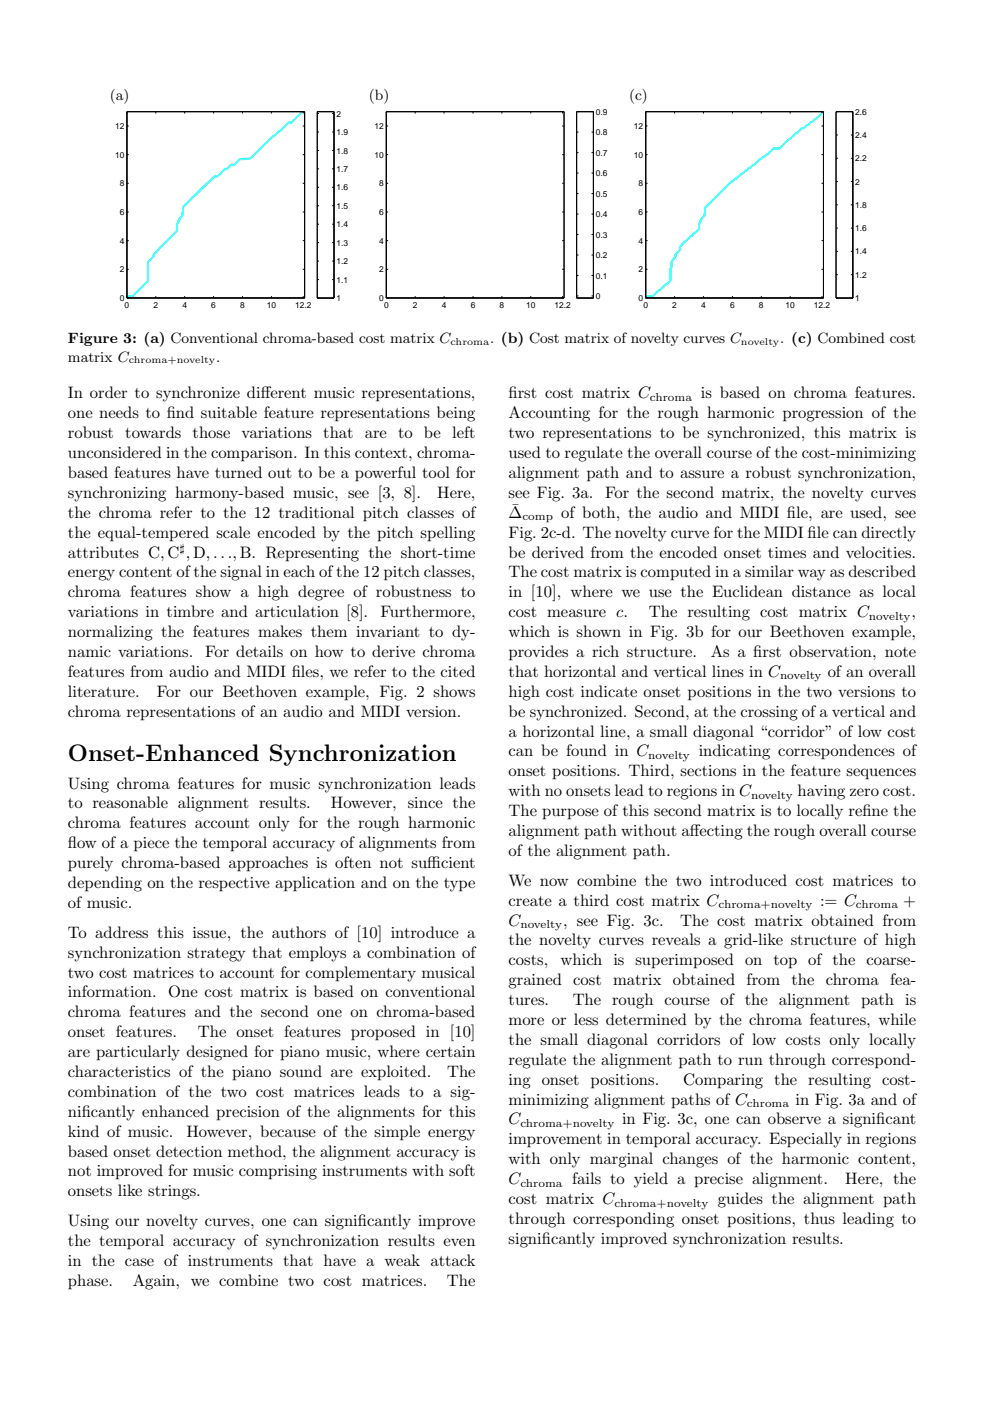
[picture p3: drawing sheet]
<svg xmlns="http://www.w3.org/2000/svg" width="210mm" height="297mm" viewBox="0 0 210 297" stroke-linecap="round" stroke-linejoin="round" font-family="sans-serif">
<defs><g id="words">
<text font-size="5.1" x="14.4" y="161.4">Onset-Enhanced Synchronization</text>
<g font-size="3.5">
<text x="14.4" y="84.5">In order to synchronize dif</text>
<text x="14.4" y="88.7">one needs to f</text>
<text x="35.4" y="88.7">ind suitable feature representations being</text>
<text x="55.3" y="84.5">ferent music representations,</text>
<text x="107.8" y="84.5">f</text>
<text x="107.8" y="84.5">irst cost matrix C</text>
<text x="107.8" y="88.7">Accounting for the rough harmonic progression of the</text>
<text x="148.6" y="84.5">is based on chroma features.</text>
<text x="14.4" y="92.9">robust towards those variations that are to be left</text>
<text x="107.8" y="92.9">two representations to be synchronized, this matrix is</text>
<text x="14.4" y="97.1">unconsidered in the comparison. In this context, chroma-</text>
<text x="14.4" y="101.3">based features have turned out to be a powerful tool for</text>
<text x="107.8" y="97.1">used to regulate the overall course of the cost-minimizing</text>
<text x="107.8" y="101.3">alignment path and to assure a robust synchronization,</text>
<text x="14.4" y="105.6">synchronizing harmony-based music, see [3, 8].</text>
<text x="92.7" y="105.6">Here,</text>
<text x="107.8" y="105.6">see Fig. 3a.</text>
<text x="128.3" y="105.6">For the second matrix, the novelty curves</text>
<text x="14.4" y="109.8">the chroma refer to the 12 traditional pitch classes of</text>
<text x="14.4" y="114">the equal-tempered scale encoded by the pitch spelling</text>
<text x="107.8" y="109.8">∆</text>
<text x="107.8" y="114">Fig. 2c-d. The novelty curve for the MIDI f</text>
<text x="108.4" y="108.9">¯</text>
<text x="119" y="109.8">of both, the audio and MIDI f</text>
<text x="166.9" y="109.8">ile, are used, see</text>
<text x="171.2" y="114">ile can directly</text>
<text x="14.4" y="118.2">attributes C,C ,D,...,B. Representing the short-time</text>
<text x="107.8" y="118.2">be derived from the encoded onset times and velocities.</text>
<text x="14.4" y="122.4">energy content of the signal in each of the 12 pitch classes,</text>
<text x="107.8" y="122.4">The cost matrix is computed in a similar way as described</text>
<text x="14.4" y="126.7">chroma features show a high degree of robustness to</text>
<text x="14.4" y="130.9">variations in timbre and articulation [8].</text>
<text x="80.7" y="130.9">Furthermore,</text>
<text x="107.8" y="126.7">in [10], where we use the Euclidean distance as local</text>
<text x="107.8" y="130.9">cost measure c.</text>
<text x="137.6" y="130.9">The resulting cost matrix C</text>
<text x="193.3" y="130.9">,</text>
<text x="14.4" y="135.1">normalizing the features makes them invariant to dy-</text>
<text x="107.8" y="135.1">which is shown in Fig. 3b for our Beethoven example,</text>
<text x="14.4" y="139.3">namic variations.</text>
<text x="14.4" y="143.5">features from audio and MIDI f</text>
<text x="43.5" y="139.3">For details on how to derive chroma</text>
<text x="61.8" y="143.5">iles, we refer to the cited</text>
<text x="107.8" y="139.3">provides a rich structure.</text>
<text x="107.8" y="143.5">that horizontal and vertical lines in C</text>
<text x="150.7" y="139.3">As a f</text>
<text x="159.7" y="139.3">irst observation, note</text>
<text x="175.5" y="143.5">of an overall</text>
<text x="14.4" y="147.7">literature.</text>
<text x="33.2" y="147.7">For our Beethoven example, Fig. 2 shows</text>
<text x="107.8" y="147.7">high cost indicate onset positions in the two versions to</text>
<text x="14.4" y="152">chroma representations of an audio and MIDI version.</text>
<text x="107.8" y="152">be synchronized. Second, at the crossing of a vertical and</text>
<text x="107.8" y="156.2">a horizontal line, a small diagonal “corridor” of low cost</text>
<text x="107.8" y="160.4">can be found in C</text>
<text x="148.1" y="160.4">indicating correspondences of</text>
<text x="14.4" y="167.2">Using chroma features for music synchronization leads</text>
<text x="107.8" y="164.6">onset positions. Third, sections in the feature sequences</text>
<text x="14.4" y="171.4">to reasonable alignment results.</text>
<text x="70.2" y="171.4">However, since the</text>
<text x="107.8" y="168.8">with no onsets lead to regions in C</text>
<text x="107.8" y="173">The purpose of this second matrix is to locally ref</text>
<text x="169.1" y="168.8">having zero cost.</text>
<text x="182.8" y="173">ine the</text>
<text x="14.4" y="175.6">chroma features account only for the rough harmonic</text>
<text x="14.4" y="179.8">f</text>
<text x="14.4" y="179.8">low of a piece the temporal accuracy of alignments from</text>
<text x="107.8" y="177.3">alignment path without af</text>
<text x="146.3" y="177.3">fecting the rough overall course</text>
<text x="14.4" y="184.1">purely chroma-based approaches is often not suf</text>
<text x="90.6" y="184.1">f</text>
<text x="90.6" y="184.1">icient</text>
<text x="107.8" y="181.5">of the alignment path.</text>
<text x="14.4" y="188.3">depending on the respective application and on the type</text>
<text x="107.8" y="187.8">We now combine the two introduced cost matrices to</text>
<text x="14.4" y="192.5">of music.</text>
<text x="107.8" y="192">create a third cost matrix C</text>
<text x="107.8" y="196.2">C</text>
<text x="119.4" y="196.2">, see Fig. 3c.</text>
<text x="144.2" y="196.2">The cost matrix obtained from</text>
<text x="173.9" y="192">:= C</text>
<text x="191.5" y="192">+</text>
<text x="14.4" y="198.8">To address this issue, the authors of [10] introduce a</text>
<text x="14.4" y="203">synchronization strategy that employs a combination of</text>
<text x="107.8" y="200.5">the novelty curves reveals a grid-like structure of high</text>
<text x="14.4" y="207.3">two cost matrices to account for complementary musical</text>
<text x="107.8" y="204.7">costs,</text>
<text x="107.8" y="208.9">grained cost matrix obtained from the chroma fea-</text>
<text x="118.9" y="204.7">which is superimposed on top of the coarse-</text>
<text x="14.4" y="211.5">information. One cost matrix is based on conventional</text>
<text x="14.4" y="215.7">chroma features and the second one on chroma-based</text>
<text x="107.8" y="213.1">tures.</text>
<text x="121.4" y="213.1">The rough course of the alignment path is</text>
<text x="14.4" y="219.9">onset features.</text>
<text x="41.9" y="219.9">The onset features proposed in [10]</text>
<text x="107.8" y="217.3">more or less determined by the chroma features, while</text>
<text x="107.8" y="221.5">the small diagonal corridors of low costs only locally</text>
<text x="14.4" y="224.1">are particularly designed for piano music, where certain</text>
<text x="107.8" y="225.8">regulate the alignment path to run through correspond-</text>
<text x="14.4" y="228.3">characteristics of the piano sound are exploited.</text>
<text x="14.4" y="232.6">combination of the two cost matrices leads to a sig-</text>
<text x="94.8" y="228.3">The</text>
<text x="107.8" y="230">ing onset positions.</text>
<text x="144.8" y="230">Comparing the resulting cost-</text>
<text x="14.4" y="236.8">nif</text>
<text x="17.3" y="236.8">icantly enhanced precision of the alignments for this</text>
<text x="107.8" y="234.2">minimizing alignment paths of C</text>
<text x="107.8" y="238.4">C</text>
<text x="131.9" y="238.4">in Fig. 3c, one can observe a signif</text>
<text x="168.7" y="234.2">in Fig. 3a and of</text>
<text x="185.8" y="238.4">icant</text>
<text x="14.4" y="241">kind of music.</text>
<text x="14.4" y="245.2">based onset detection method, the alignment accuracy is</text>
<text x="39.5" y="241">However, because of the simple energy</text>
<text x="107.8" y="242.6">improvement in temporal accuracy. Especially in regions</text>
<text x="14.4" y="249.4">not improved for music comprising instruments with soft</text>
<text x="107.8" y="246.9">with only marginal changes of the harmonic content,</text>
<text x="107.8" y="251.1">C</text>
<text x="121.3" y="251.1">fails to yield a precise alignment.</text>
<text x="179.2" y="251.1">Here, the</text>
<text x="14.4" y="253.6">onsets like strings.</text>
<text x="107.8" y="255.3">cost matrix C</text>
<text x="152.2" y="255.3">guides the alignment path</text>
<text x="14.4" y="260">Using our novelty curves, one can signif</text>
<text x="75.9" y="260">icantly improve</text>
<text x="107.8" y="259.5">through corresponding onset positions, thus leading to</text>
<text x="107.8" y="263.7">signif</text>
<text x="114.9" y="263.7">icantly improved synchronization results.</text>
<text x="14.4" y="264.2">the temporal accuracy of synchronization results even</text>
<text x="14.4" y="268.4">in the case of instruments that have a weak attack</text>
<text x="14.4" y="272.6">phase.</text>
<text x="28.1" y="272.6">Again, we combine two cost matrices.</text>
<text x="94.8" y="272.6">The</text>
</g>
<g font-size="3.2">
<text x="23.3" y="21.2">(a)</text>
<text x="78.2" y="21.2">(b)</text>
<text x="133.4" y="21.2">(c)</text>
<text x="14.4" y="72.8">Figure 3: (a) Conventional chroma-based cost matrix C</text>
<text x="14.4" y="76.7">matrix C</text>
<text x="45.8" y="76.7">.</text>
<text x="103.9" y="72.8">. (b) Cost matrix of novelty curves C</text>
<text x="165.4" y="72.8">. (c) Combined cost</text>
</g>
<g font-size="2.5">
<text x="137.8" y="85">chroma</text>
<text x="110.8" y="110.3">comp</text>
<text x="38.1" y="116.9">♯</text>
<text x="184.2" y="131.4">novelty</text>
<text x="165.4" y="144">novelty</text>
<text x="137.4" y="160.9">novelty</text>
<text x="159.2" y="169.4">novelty</text>
<text x="110.3" y="196.8">novelty</text>
<text x="152.3" y="192.5">chroma+novelty</text>
<text x="181.5" y="192.5">chroma</text>
<text x="110.3" y="238.9">chroma+novelty</text>
<text x="158.4" y="234.7">chroma</text>
<text x="110.3" y="251.6">chroma</text>
<text x="130.3" y="255.8">chroma+novelty</text>
</g>
<g font-size="2.1">
<text x="27.3" y="77">chroma+novelty</text>
<text x="95.5" y="73.2">chroma</text>
<text x="157.1" y="73.2">novelty</text>
</g>
<g font-size="1.8">
<text x="24.4" y="27.4">12</text>
<text x="71.3" y="28.6">1.9</text>
<text x="71.3" y="24.7">2</text>
<text x="79.4" y="27.4">12</text>
<text x="126.3" y="28.7">0.8</text>
<text x="126.3" y="24.3">0.9</text>
<text x="134.4" y="27.4">12</text>
<text x="181.3" y="29.3">2.4</text>
<text x="181.3" y="24.3">2.6</text>
<text x="24.4" y="33.4">10</text>
<text x="71.3" y="32.5">1.8</text>
<text x="79.4" y="33.4">10</text>
<text x="126.3" y="33">0.7</text>
<text x="134.4" y="33.4">10</text>
<text x="181.3" y="34.2">2.2</text>
<text x="25.4" y="39.5">8</text>
<text x="71.3" y="40.4">1.6</text>
<text x="71.3" y="36.4">1.7</text>
<text x="80.4" y="39.5">8</text>
<text x="126.3" y="41.7">0.5</text>
<text x="126.3" y="37.4">0.6</text>
<text x="135.4" y="39.5">8</text>
<text x="181.3" y="39.1">2</text>
<text x="25.4" y="45.6">6</text>
<text x="71.3" y="44.3">1.5</text>
<text x="80.4" y="45.6">6</text>
<text x="126.3" y="46">0.4</text>
<text x="135.4" y="45.6">6</text>
<text x="181.3" y="44.1">1.8</text>
<text x="25.4" y="51.7">4</text>
<text x="71.3" y="52.1">1.3</text>
<text x="71.3" y="48.2">1.4</text>
<text x="80.4" y="51.7">4</text>
<text x="126.3" y="50.4">0.3</text>
<text x="135.4" y="51.7">4</text>
<text x="181.3" y="54">1.4</text>
<text x="181.3" y="49">1.6</text>
<text x="25.4" y="57.8">2</text>
<text x="71.3" y="59.9">1.1</text>
<text x="71.3" y="56">1.2</text>
<text x="80.4" y="57.8">2</text>
<text x="126.3" y="59.1">0.1</text>
<text x="126.3" y="54.7">0.2</text>
<text x="135.4" y="57.8">2</text>
<text x="181.3" y="58.9">1.2</text>
<text x="25.4" y="63.8">0</text>
<text x="26.4" y="65.3">0</text>
<text x="32.5" y="65.3">2</text>
<text x="38.7" y="65.3">4</text>
<text x="44.8" y="65.3">6</text>
<text x="50.9" y="65.3">8</text>
<text x="56.6" y="65.3">10</text>
<text x="62.6" y="65.3">12.2</text>
<text x="71.3" y="63.8">1</text>
<text x="80.4" y="63.8">0</text>
<text x="81.4" y="65.3">0</text>
<text x="87.5" y="65.3">2</text>
<text x="93.7" y="65.3">4</text>
<text x="99.8" y="65.3">6</text>
<text x="105.9" y="65.3">8</text>
<text x="111.6" y="65.3">10</text>
<text x="117.6" y="65.3">12.2</text>
<text x="126.3" y="63.4">0</text>
<text x="135.4" y="63.8">0</text>
<text x="136.4" y="65.3">0</text>
<text x="142.5" y="65.3">2</text>
<text x="148.7" y="65.3">4</text>
<text x="154.8" y="65.3">6</text>
<text x="160.9" y="65.3">8</text>
<text x="166.6" y="65.3">10</text>
<text x="172.6" y="65.3">12.2</text>
<text x="181.3" y="63.8">1</text>
</g>
</g></defs>
<path d="M26.9 23.7h37.7v39.5h-37.7z" fill="none" stroke="#fff" stroke-width=".21"/>
<g fill="#0ff">
<circle cx="26.9" cy="63.2" r=".18"/>
<circle cx="27" cy="63.1" r=".18"/>
<circle cx="27" cy="63" r=".18"/>
<circle cx="27.1" cy="63" r=".18"/>
<circle cx="27.1" cy="62.9" r=".18"/>
<circle cx="27.2" cy="62.9" r=".18"/>
<circle cx="27.3" cy="62.8" r=".18"/>
<circle cx="27.4" cy="62.8" r=".18"/>
<circle cx="27.5" cy="62.8" r=".18"/>
<circle cx="27.6" cy="62.8" r=".18"/>
<circle cx="27.7" cy="62.8" r=".18"/>
<circle cx="27.8" cy="62.8" r=".18"/>
<circle cx="27.9" cy="62.8" r=".18"/>
<circle cx="28" cy="62.8" r=".18"/>
<circle cx="28.1" cy="62.8" r=".18"/>
<circle cx="28.1" cy="62.7" r=".18"/>
<circle cx="28.2" cy="62.7" r=".18"/>
<circle cx="28.2" cy="62.6" r=".18"/>
<circle cx="28.3" cy="62.6" r=".18"/>
<circle cx="28.4" cy="62.5" r=".18"/>
<circle cx="28.4" cy="62.4" r=".18"/>
<circle cx="28.5" cy="62.4" r=".18"/>
<circle cx="28.6" cy="62.3" r=".18"/>
<circle cx="28.7" cy="62.2" r=".18"/>
<circle cx="28.7" cy="62.1" r=".18"/>
<circle cx="28.8" cy="62.1" r=".18"/>
<circle cx="28.9" cy="62" r=".18"/>
<circle cx="29" cy="61.9" r=".18"/>
<circle cx="29" cy="61.8" r=".18"/>
<circle cx="29.1" cy="61.8" r=".18"/>
<circle cx="29.2" cy="61.7" r=".18"/>
<circle cx="29.2" cy="61.6" r=".18"/>
<circle cx="29.3" cy="61.6" r=".18"/>
<circle cx="29.4" cy="61.5" r=".18"/>
<circle cx="29.5" cy="61.4" r=".18"/>
<circle cx="29.6" cy="61.3" r=".18"/>
<circle cx="29.7" cy="61.2" r=".18"/>
<circle cx="29.8" cy="61.1" r=".18"/>
<circle cx="29.8" cy="61" r=".18"/>
<circle cx="29.9" cy="61" r=".18"/>
<circle cx="30" cy="60.9" r=".18"/>
<circle cx="30.1" cy="60.8" r=".18"/>
<circle cx="30.2" cy="60.7" r=".18"/>
<circle cx="30.3" cy="60.6" r=".18"/>
<circle cx="30.4" cy="60.5" r=".18"/>
<circle cx="30.5" cy="60.4" r=".18"/>
<circle cx="30.6" cy="60.3" r=".18"/>
<circle cx="30.7" cy="60.2" r=".18"/>
<circle cx="30.8" cy="60.1" r=".18"/>
<circle cx="30.9" cy="60" r=".18"/>
<circle cx="30.9" cy="59.9" r=".18"/>
<circle cx="31" cy="59.9" r=".18"/>
<circle cx="31.1" cy="59.8" r=".18"/>
<circle cx="31.2" cy="59.7" r=".18"/>
<circle cx="31.3" cy="59.6" r=".18"/>
<circle cx="31.4" cy="59.5" r=".18"/>
<circle cx="31.4" cy="59.4" r=".18"/>
<circle cx="31.4" cy="59.3" r=".18"/>
<circle cx="31.4" cy="59.2" r=".18"/>
<circle cx="31.4" cy="59.1" r=".18"/>
<circle cx="31.4" cy="59" r=".18"/>
<circle cx="31.4" cy="58.9" r=".18"/>
<circle cx="31.4" cy="58.8" r=".18"/>
<circle cx="31.4" cy="58.7" r=".18"/>
<circle cx="31.4" cy="58.6" r=".18"/>
<circle cx="31.4" cy="58.5" r=".18"/>
<circle cx="31.4" cy="58.4" r=".18"/>
<circle cx="31.4" cy="58.3" r=".18"/>
<circle cx="31.4" cy="58.2" r=".18"/>
<circle cx="31.4" cy="58.1" r=".18"/>
<circle cx="31.4" cy="58" r=".18"/>
<circle cx="31.4" cy="57.9" r=".18"/>
<circle cx="31.4" cy="57.8" r=".18"/>
<circle cx="31.4" cy="57.7" r=".18"/>
<circle cx="31.4" cy="57.6" r=".18"/>
<circle cx="31.4" cy="57.5" r=".18"/>
<circle cx="31.4" cy="57.4" r=".18"/>
<circle cx="31.4" cy="57.3" r=".18"/>
<circle cx="31.4" cy="57.2" r=".18"/>
<circle cx="31.4" cy="57.1" r=".18"/>
<circle cx="31.4" cy="57" r=".18"/>
<circle cx="31.4" cy="56.9" r=".18"/>
<circle cx="31.4" cy="56.8" r=".18"/>
<circle cx="31.4" cy="56.7" r=".18"/>
<circle cx="31.4" cy="56.6" r=".18"/>
<circle cx="31.4" cy="56.5" r=".18"/>
<circle cx="31.4" cy="56.4" r=".18"/>
<circle cx="31.4" cy="56.3" r=".18"/>
<circle cx="31.4" cy="56.2" r=".18"/>
<circle cx="31.4" cy="56.1" r=".18"/>
<circle cx="31.4" cy="56" r=".18"/>
<circle cx="31.4" cy="55.9" r=".18"/>
<circle cx="31.4" cy="55.8" r=".18"/>
<circle cx="31.4" cy="55.7" r=".18"/>
<circle cx="31.4" cy="55.6" r=".18"/>
<circle cx="31.4" cy="55.5" r=".18"/>
<circle cx="31.5" cy="55.5" r=".18"/>
<circle cx="31.6" cy="55.4" r=".18"/>
<circle cx="31.6" cy="55.3" r=".18"/>
<circle cx="31.7" cy="55.3" r=".18"/>
<circle cx="31.7" cy="55.2" r=".18"/>
<circle cx="31.8" cy="55.2" r=".18"/>
<circle cx="31.9" cy="55.1" r=".18"/>
<circle cx="31.9" cy="55" r=".18"/>
<circle cx="32" cy="55" r=".18"/>
<circle cx="32.1" cy="54.9" r=".18"/>
<circle cx="32.1" cy="54.8" r=".18"/>
<circle cx="32.2" cy="54.8" r=".18"/>
<circle cx="32.2" cy="54.7" r=".18"/>
<circle cx="32.3" cy="54.7" r=".18"/>
<circle cx="32.3" cy="54.6" r=".18"/>
<circle cx="32.4" cy="54.5" r=".18"/>
<circle cx="32.5" cy="54.5" r=".18"/>
<circle cx="32.5" cy="54.4" r=".18"/>
<circle cx="32.5" cy="54.3" r=".18"/>
<circle cx="32.5" cy="54.2" r=".18"/>
<circle cx="32.5" cy="54.1" r=".18"/>
<circle cx="32.6" cy="54" r=".18"/>
<circle cx="32.7" cy="53.9" r=".18"/>
<circle cx="32.8" cy="53.8" r=".18"/>
<circle cx="32.8" cy="53.7" r=".18"/>
<circle cx="32.9" cy="53.7" r=".18"/>
<circle cx="33" cy="53.6" r=".18"/>
<circle cx="33.1" cy="53.5" r=".18"/>
<circle cx="33.2" cy="53.5" r=".18"/>
<circle cx="33.2" cy="53.4" r=".18"/>
<circle cx="33.3" cy="53.3" r=".18"/>
<circle cx="33.4" cy="53.2" r=".18"/>
<circle cx="33.5" cy="53.1" r=".18"/>
<circle cx="33.6" cy="53" r=".18"/>
<circle cx="33.7" cy="52.9" r=".18"/>
<circle cx="33.7" cy="52.8" r=".18"/>
<circle cx="33.8" cy="52.7" r=".18"/>
<circle cx="33.8" cy="52.6" r=".18"/>
<circle cx="33.9" cy="52.5" r=".18"/>
<circle cx="34" cy="52.5" r=".18"/>
<circle cx="34" cy="52.4" r=".18"/>
<circle cx="34.1" cy="52.4" r=".18"/>
<circle cx="34.1" cy="52.3" r=".18"/>
<circle cx="34.2" cy="52.2" r=".18"/>
<circle cx="34.3" cy="52.2" r=".18"/>
<circle cx="34.3" cy="52.1" r=".18"/>
<circle cx="34.4" cy="52" r=".18"/>
<circle cx="34.5" cy="51.9" r=".18"/>
<circle cx="34.6" cy="51.9" r=".18"/>
<circle cx="34.6" cy="51.8" r=".18"/>
<circle cx="34.7" cy="51.7" r=".18"/>
<circle cx="34.8" cy="51.7" r=".18"/>
<circle cx="34.8" cy="51.6" r=".18"/>
<circle cx="34.9" cy="51.6" r=".18"/>
<circle cx="34.9" cy="51.5" r=".18"/>
<circle cx="35" cy="51.4" r=".18"/>
<circle cx="35.1" cy="51.3" r=".18"/>
<circle cx="35.2" cy="51.3" r=".18"/>
<circle cx="35.2" cy="51.2" r=".18"/>
<circle cx="35.3" cy="51.1" r=".18"/>
<circle cx="35.4" cy="51.1" r=".18"/>
<circle cx="35.4" cy="51" r=".18"/>
<circle cx="35.5" cy="51" r=".18"/>
<circle cx="35.5" cy="50.9" r=".18"/>
<circle cx="35.6" cy="50.8" r=".18"/>
<circle cx="35.7" cy="50.8" r=".18"/>
<circle cx="35.7" cy="50.7" r=".18"/>
<circle cx="35.8" cy="50.6" r=".18"/>
<circle cx="35.9" cy="50.5" r=".18"/>
<circle cx="36" cy="50.5" r=".18"/>
<circle cx="36" cy="50.4" r=".18"/>
<circle cx="36.1" cy="50.4" r=".18"/>
<circle cx="36.2" cy="50.3" r=".18"/>
<circle cx="36.2" cy="50.2" r=".18"/>
<circle cx="36.3" cy="50.2" r=".18"/>
<circle cx="36.3" cy="50.1" r=".18"/>
<circle cx="36.4" cy="50" r=".18"/>
<circle cx="36.5" cy="50" r=".18"/>
<circle cx="36.5" cy="49.9" r=".18"/>
<circle cx="36.6" cy="49.9" r=".18"/>
<circle cx="36.6" cy="49.8" r=".18"/>
<circle cx="36.7" cy="49.7" r=".18"/>
<circle cx="36.8" cy="49.7" r=".18"/>
<circle cx="36.8" cy="49.6" r=".18"/>
<circle cx="36.9" cy="49.6" r=".18"/>
<circle cx="36.9" cy="49.5" r=".18"/>
<circle cx="37" cy="49.4" r=".18"/>
<circle cx="37.1" cy="49.4" r=".18"/>
<circle cx="37.1" cy="49.3" r=".18"/>
<circle cx="37.2" cy="49.3" r=".18"/>
<circle cx="37.3" cy="49.2" r=".18"/>
<circle cx="37.3" cy="49.1" r=".18"/>
<circle cx="37.4" cy="49.1" r=".18"/>
<circle cx="37.4" cy="49" r=".18"/>
<circle cx="37.5" cy="48.9" r=".18"/>
<circle cx="37.6" cy="48.8" r=".18"/>
<circle cx="37.6" cy="48.7" r=".18"/>
<circle cx="37.6" cy="48.6" r=".18"/>
<circle cx="37.6" cy="48.5" r=".18"/>
<circle cx="37.6" cy="48.4" r=".18"/>
<circle cx="37.6" cy="48.3" r=".18"/>
<circle cx="37.6" cy="48.2" r=".18"/>
<circle cx="37.6" cy="48.1" r=".18"/>
<circle cx="37.6" cy="48" r=".18"/>
<circle cx="37.6" cy="47.9" r=".18"/>
<circle cx="37.6" cy="47.8" r=".18"/>
<circle cx="37.6" cy="47.7" r=".18"/>
<circle cx="37.6" cy="47.6" r=".18"/>
<circle cx="37.6" cy="47.5" r=".18"/>
<circle cx="37.6" cy="47.4" r=".18"/>
<circle cx="37.6" cy="47.3" r=".18"/>
<circle cx="37.7" cy="47.3" r=".18"/>
<circle cx="37.7" cy="47.2" r=".18"/>
<circle cx="37.8" cy="47.1" r=".18"/>
<circle cx="37.9" cy="47.1" r=".18"/>
<circle cx="37.9" cy="47" r=".18"/>
<circle cx="37.9" cy="46.9" r=".18"/>
<circle cx="37.9" cy="46.8" r=".18"/>
<circle cx="37.9" cy="46.7" r=".18"/>
<circle cx="37.9" cy="46.6" r=".18"/>
<circle cx="38" cy="46.6" r=".18"/>
<circle cx="38.1" cy="46.5" r=".18"/>
<circle cx="38.1" cy="46.4" r=".18"/>
<circle cx="38.1" cy="46.3" r=".18"/>
<circle cx="38.2" cy="46.2" r=".18"/>
<circle cx="38.3" cy="46.1" r=".18"/>
<circle cx="38.4" cy="46" r=".18"/>
<circle cx="38.5" cy="45.9" r=".18"/>
<circle cx="38.5" cy="45.8" r=".18"/>
<circle cx="38.6" cy="45.8" r=".18"/>
<circle cx="38.7" cy="45.7" r=".18"/>
<circle cx="38.7" cy="45.6" r=".18"/>
<circle cx="38.7" cy="45.5" r=".18"/>
<circle cx="38.7" cy="45.4" r=".18"/>
<circle cx="38.7" cy="45.3" r=".18"/>
<circle cx="38.7" cy="45.2" r=".18"/>
<circle cx="38.7" cy="45.1" r=".18"/>
<circle cx="38.8" cy="45" r=".18"/>
<circle cx="38.8" cy="44.9" r=".18"/>
<circle cx="38.8" cy="44.8" r=".18"/>
<circle cx="38.8" cy="44.7" r=".18"/>
<circle cx="38.8" cy="44.6" r=".18"/>
<circle cx="38.8" cy="44.5" r=".18"/>
<circle cx="38.8" cy="44.4" r=".18"/>
<circle cx="38.8" cy="44.3" r=".18"/>
<circle cx="38.8" cy="44.2" r=".18"/>
<circle cx="38.8" cy="44.1" r=".18"/>
<circle cx="38.8" cy="44" r=".18"/>
<circle cx="38.9" cy="43.9" r=".18"/>
<circle cx="38.9" cy="43.8" r=".18"/>
<circle cx="39" cy="43.8" r=".18"/>
<circle cx="39" cy="43.7" r=".18"/>
<circle cx="39.1" cy="43.7" r=".18"/>
<circle cx="39.2" cy="43.6" r=".18"/>
<circle cx="39.2" cy="43.5" r=".18"/>
<circle cx="39.3" cy="43.5" r=".18"/>
<circle cx="39.3" cy="43.4" r=".18"/>
<circle cx="39.4" cy="43.4" r=".18"/>
<circle cx="39.5" cy="43.3" r=".18"/>
<circle cx="39.5" cy="43.2" r=".18"/>
<circle cx="39.6" cy="43.2" r=".18"/>
<circle cx="39.6" cy="43.1" r=".18"/>
<circle cx="39.7" cy="43.1" r=".18"/>
<circle cx="39.8" cy="43" r=".18"/>
<circle cx="39.8" cy="42.9" r=".18"/>
<circle cx="39.9" cy="42.9" r=".18"/>
<circle cx="40" cy="42.8" r=".18"/>
<circle cx="40" cy="42.7" r=".18"/>
<circle cx="40.1" cy="42.7" r=".18"/>
<circle cx="40.1" cy="42.6" r=".18"/>
<circle cx="40.2" cy="42.6" r=".18"/>
<circle cx="40.3" cy="42.5" r=".18"/>
<circle cx="40.4" cy="42.4" r=".18"/>
<circle cx="40.4" cy="42.3" r=".18"/>
<circle cx="40.5" cy="42.3" r=".18"/>
<circle cx="40.6" cy="42.2" r=".18"/>
<circle cx="40.6" cy="42.1" r=".18"/>
<circle cx="40.7" cy="42.1" r=".18"/>
<circle cx="40.8" cy="42" r=".18"/>
<circle cx="40.9" cy="41.9" r=".18"/>
<circle cx="40.9" cy="41.8" r=".18"/>
<circle cx="41" cy="41.8" r=".18"/>
<circle cx="41.1" cy="41.7" r=".18"/>
<circle cx="41.2" cy="41.6" r=".18"/>
<circle cx="41.2" cy="41.5" r=".18"/>
<circle cx="41.3" cy="41.5" r=".18"/>
<circle cx="41.4" cy="41.4" r=".18"/>
<circle cx="41.5" cy="41.3" r=".18"/>
<circle cx="41.5" cy="41.2" r=".18"/>
<circle cx="41.6" cy="41.2" r=".18"/>
<circle cx="41.7" cy="41.1" r=".18"/>
<circle cx="41.8" cy="41" r=".18"/>
<circle cx="41.9" cy="40.9" r=".18"/>
<circle cx="42" cy="40.8" r=".18"/>
<circle cx="42" cy="40.7" r=".18"/>
<circle cx="42.1" cy="40.7" r=".18"/>
<circle cx="42.2" cy="40.6" r=".18"/>
<circle cx="42.3" cy="40.5" r=".18"/>
<circle cx="42.4" cy="40.4" r=".18"/>
<circle cx="42.5" cy="40.3" r=".18"/>
<circle cx="42.6" cy="40.2" r=".18"/>
<circle cx="42.7" cy="40.1" r=".18"/>
<circle cx="42.8" cy="40" r=".18"/>
<circle cx="42.9" cy="39.9" r=".18"/>
<circle cx="42.9" cy="39.8" r=".18"/>
<circle cx="43" cy="39.8" r=".18"/>
<circle cx="43.1" cy="39.7" r=".18"/>
<circle cx="43.2" cy="39.6" r=".18"/>
<circle cx="43.3" cy="39.5" r=".18"/>
<circle cx="43.4" cy="39.4" r=".18"/>
<circle cx="43.5" cy="39.4" r=".18"/>
<circle cx="43.5" cy="39.3" r=".18"/>
<circle cx="43.6" cy="39.2" r=".18"/>
<circle cx="43.7" cy="39.1" r=".18"/>
<circle cx="43.7" cy="39" r=".18"/>
<circle cx="43.8" cy="39" r=".18"/>
<circle cx="43.9" cy="38.9" r=".18"/>
<circle cx="44" cy="38.8" r=".18"/>
<circle cx="44.1" cy="38.7" r=".18"/>
<circle cx="44.2" cy="38.6" r=".18"/>
<circle cx="44.3" cy="38.5" r=".18"/>
<circle cx="44.4" cy="38.4" r=".18"/>
<circle cx="44.5" cy="38.3" r=".18"/>
<circle cx="44.6" cy="38.3" r=".18"/>
<circle cx="44.6" cy="38.2" r=".18"/>
<circle cx="44.7" cy="38.1" r=".18"/>
<circle cx="44.8" cy="38" r=".18"/>
<circle cx="44.9" cy="38" r=".18"/>
<circle cx="44.9" cy="37.9" r=".18"/>
<circle cx="45" cy="37.8" r=".18"/>
<circle cx="45.1" cy="37.7" r=".18"/>
<circle cx="45.2" cy="37.6" r=".18"/>
<circle cx="45.3" cy="37.5" r=".18"/>
<circle cx="45.4" cy="37.5" r=".18"/>
<circle cx="45.4" cy="37.4" r=".18"/>
<circle cx="45.5" cy="37.4" r=".18"/>
<circle cx="45.6" cy="37.4" r=".18"/>
<circle cx="45.7" cy="37.4" r=".18"/>
<circle cx="45.8" cy="37.4" r=".18"/>
<circle cx="45.9" cy="37.4" r=".18"/>
<circle cx="46" cy="37.4" r=".18"/>
<circle cx="46.1" cy="37.4" r=".18"/>
<circle cx="46.2" cy="37.3" r=".18"/>
<circle cx="46.3" cy="37.2" r=".18"/>
<circle cx="46.4" cy="37.1" r=".18"/>
<circle cx="46.4" cy="37" r=".18"/>
<circle cx="46.5" cy="37" r=".18"/>
<circle cx="46.6" cy="36.9" r=".18"/>
<circle cx="46.7" cy="36.8" r=".18"/>
<circle cx="46.8" cy="36.7" r=".18"/>
<circle cx="46.9" cy="36.6" r=".18"/>
<circle cx="47" cy="36.5" r=".18"/>
<circle cx="47.1" cy="36.4" r=".18"/>
<circle cx="47.2" cy="36.3" r=".18"/>
<circle cx="47.3" cy="36.2" r=".18"/>
<circle cx="47.4" cy="36.1" r=".18"/>
<circle cx="47.5" cy="36" r=".18"/>
<circle cx="47.5" cy="35.9" r=".18"/>
<circle cx="47.6" cy="35.9" r=".18"/>
<circle cx="47.7" cy="35.9" r=".18"/>
<circle cx="47.8" cy="35.9" r=".18"/>
<circle cx="47.9" cy="35.9" r=".18"/>
<circle cx="48" cy="35.9" r=".18"/>
<circle cx="48" cy="35.8" r=".18"/>
<circle cx="48.1" cy="35.8" r=".18"/>
<circle cx="48.2" cy="35.7" r=".18"/>
<circle cx="48.2" cy="35.6" r=".18"/>
<circle cx="48.3" cy="35.6" r=".18"/>
<circle cx="48.3" cy="35.5" r=".18"/>
<circle cx="48.4" cy="35.5" r=".18"/>
<circle cx="48.5" cy="35.4" r=".18"/>
<circle cx="48.5" cy="35.3" r=".18"/>
<circle cx="48.6" cy="35.3" r=".18"/>
<circle cx="48.7" cy="35.2" r=".18"/>
<circle cx="48.8" cy="35.1" r=".18"/>
<circle cx="48.8" cy="35" r=".18"/>
<circle cx="48.9" cy="35" r=".18"/>
<circle cx="49" cy="34.9" r=".18"/>
<circle cx="49.1" cy="34.9" r=".18"/>
<circle cx="49.2" cy="34.9" r=".18"/>
<circle cx="49.3" cy="34.9" r=".18"/>
<circle cx="49.4" cy="34.9" r=".18"/>
<circle cx="49.5" cy="34.9" r=".18"/>
<circle cx="49.6" cy="34.9" r=".18"/>
<circle cx="49.7" cy="34.9" r=".18"/>
<circle cx="49.8" cy="34.8" r=".18"/>
<circle cx="49.8" cy="34.7" r=".18"/>
<circle cx="49.9" cy="34.7" r=".18"/>
<circle cx="49.9" cy="34.6" r=".18"/>
<circle cx="50" cy="34.6" r=".18"/>
<circle cx="50.1" cy="34.5" r=".18"/>
<circle cx="50.1" cy="34.4" r=".18"/>
<circle cx="50.2" cy="34.4" r=".18"/>
<circle cx="50.2" cy="34.3" r=".18"/>
<circle cx="50.3" cy="34.3" r=".18"/>
<circle cx="50.4" cy="34.2" r=".18"/>
<circle cx="50.4" cy="34.1" r=".18"/>
<circle cx="50.5" cy="34.1" r=".18"/>
<circle cx="50.6" cy="34" r=".18"/>
<circle cx="50.6" cy="33.9" r=".18"/>
<circle cx="50.7" cy="33.9" r=".18"/>
<circle cx="50.7" cy="33.8" r=".18"/>
<circle cx="50.8" cy="33.8" r=".18"/>
<circle cx="50.9" cy="33.8" r=".18"/>
<circle cx="51" cy="33.8" r=".18"/>
<circle cx="51.1" cy="33.8" r=".18"/>
<circle cx="51.2" cy="33.8" r=".18"/>
<circle cx="51.3" cy="33.8" r=".18"/>
<circle cx="51.4" cy="33.8" r=".18"/>
<circle cx="51.5" cy="33.8" r=".18"/>
<circle cx="51.6" cy="33.8" r=".18"/>
<circle cx="51.7" cy="33.8" r=".18"/>
<circle cx="51.8" cy="33.8" r=".18"/>
<circle cx="51.9" cy="33.7" r=".18"/>
<circle cx="52" cy="33.6" r=".18"/>
<circle cx="52.1" cy="33.6" r=".18"/>
<circle cx="52.2" cy="33.6" r=".18"/>
<circle cx="52.3" cy="33.6" r=".18"/>
<circle cx="52.4" cy="33.6" r=".18"/>
<circle cx="52.5" cy="33.6" r=".18"/>
<circle cx="52.6" cy="33.6" r=".18"/>
<circle cx="52.7" cy="33.6" r=".18"/>
<circle cx="52.8" cy="33.6" r=".18"/>
<circle cx="52.9" cy="33.6" r=".18"/>
<circle cx="52.9" cy="33.5" r=".18"/>
<circle cx="53" cy="33.5" r=".18"/>
<circle cx="53.1" cy="33.5" r=".18"/>
<circle cx="53.2" cy="33.5" r=".18"/>
<circle cx="53.3" cy="33.4" r=".18"/>
<circle cx="53.3" cy="33.3" r=".18"/>
<circle cx="53.4" cy="33.3" r=".18"/>
<circle cx="53.4" cy="33.2" r=".18"/>
<circle cx="53.5" cy="33.2" r=".18"/>
<circle cx="53.6" cy="33.1" r=".18"/>
<circle cx="53.6" cy="33" r=".18"/>
<circle cx="53.7" cy="33" r=".18"/>
<circle cx="53.7" cy="32.9" r=".18"/>
<circle cx="53.8" cy="32.8" r=".18"/>
<circle cx="53.9" cy="32.8" r=".18"/>
<circle cx="53.9" cy="32.7" r=".18"/>
<circle cx="54" cy="32.7" r=".18"/>
<circle cx="54.1" cy="32.6" r=".18"/>
<circle cx="54.1" cy="32.5" r=".18"/>
<circle cx="54.2" cy="32.5" r=".18"/>
<circle cx="54.2" cy="32.4" r=".18"/>
<circle cx="54.3" cy="32.4" r=".18"/>
<circle cx="54.3" cy="32.3" r=".18"/>
<circle cx="54.4" cy="32.2" r=".18"/>
<circle cx="54.5" cy="32.2" r=".18"/>
<circle cx="54.5" cy="32.1" r=".18"/>
<circle cx="54.6" cy="32.1" r=".18"/>
<circle cx="54.7" cy="32" r=".18"/>
<circle cx="54.7" cy="31.9" r=".18"/>
<circle cx="54.8" cy="31.9" r=".18"/>
<circle cx="54.8" cy="31.8" r=".18"/>
<circle cx="54.9" cy="31.8" r=".18"/>
<circle cx="55" cy="31.7" r=".18"/>
<circle cx="55" cy="31.6" r=".18"/>
<circle cx="55.1" cy="31.6" r=".18"/>
<circle cx="55.2" cy="31.5" r=".18"/>
<circle cx="55.3" cy="31.4" r=".18"/>
<circle cx="55.3" cy="31.3" r=".18"/>
<circle cx="55.4" cy="31.3" r=".18"/>
<circle cx="55.5" cy="31.2" r=".18"/>
<circle cx="55.6" cy="31.1" r=".18"/>
<circle cx="55.6" cy="31" r=".18"/>
<circle cx="55.7" cy="31" r=".18"/>
<circle cx="55.8" cy="30.9" r=".18"/>
<circle cx="55.8" cy="30.8" r=".18"/>
<circle cx="55.9" cy="30.8" r=".18"/>
<circle cx="56" cy="30.7" r=".18"/>
<circle cx="56.1" cy="30.6" r=".18"/>
<circle cx="56.1" cy="30.5" r=".18"/>
<circle cx="56.2" cy="30.5" r=".18"/>
<circle cx="56.2" cy="30.4" r=".18"/>
<circle cx="56.3" cy="30.4" r=".18"/>
<circle cx="56.4" cy="30.3" r=".18"/>
<circle cx="56.4" cy="30.2" r=".18"/>
<circle cx="56.5" cy="30.2" r=".18"/>
<circle cx="56.6" cy="30.1" r=".18"/>
<circle cx="56.7" cy="30" r=".18"/>
<circle cx="56.7" cy="29.9" r=".18"/>
<circle cx="56.8" cy="29.9" r=".18"/>
<circle cx="56.9" cy="29.8" r=".18"/>
<circle cx="56.9" cy="29.7" r=".18"/>
<circle cx="57" cy="29.7" r=".18"/>
<circle cx="57" cy="29.6" r=".18"/>
<circle cx="57.1" cy="29.6" r=".18"/>
<circle cx="57.2" cy="29.5" r=".18"/>
<circle cx="57.3" cy="29.5" r=".18"/>
<circle cx="57.4" cy="29.5" r=".18"/>
<circle cx="57.4" cy="29.4" r=".18"/>
<circle cx="57.5" cy="29.3" r=".18"/>
<circle cx="57.6" cy="29.2" r=".18"/>
<circle cx="57.7" cy="29.1" r=".18"/>
<circle cx="57.8" cy="29" r=".18"/>
<circle cx="57.9" cy="28.9" r=".18"/>
<circle cx="58" cy="28.8" r=".18"/>
<circle cx="58.1" cy="28.8" r=".18"/>
<circle cx="58.2" cy="28.8" r=".18"/>
<circle cx="58.3" cy="28.7" r=".18"/>
<circle cx="58.4" cy="28.6" r=".18"/>
<circle cx="58.5" cy="28.5" r=".18"/>
<circle cx="58.6" cy="28.4" r=".18"/>
<circle cx="58.7" cy="28.3" r=".18"/>
<circle cx="58.8" cy="28.2" r=".18"/>
<circle cx="58.9" cy="28.1" r=".18"/>
<circle cx="59" cy="28" r=".18"/>
<circle cx="59.1" cy="27.9" r=".18"/>
<circle cx="59.2" cy="27.9" r=".18"/>
<circle cx="59.3" cy="27.9" r=".18"/>
<circle cx="59.4" cy="27.8" r=".18"/>
<circle cx="59.4" cy="27.7" r=".18"/>
<circle cx="59.5" cy="27.7" r=".18"/>
<circle cx="59.6" cy="27.6" r=".18"/>
<circle cx="59.7" cy="27.5" r=".18"/>
<circle cx="59.7" cy="27.4" r=".18"/>
<circle cx="59.8" cy="27.4" r=".18"/>
<circle cx="59.9" cy="27.3" r=".18"/>
<circle cx="60" cy="27.2" r=".18"/>
<circle cx="60.1" cy="27.1" r=".18"/>
<circle cx="60.2" cy="27" r=".18"/>
<circle cx="60.3" cy="26.9" r=".18"/>
<circle cx="60.4" cy="26.8" r=".18"/>
<circle cx="60.5" cy="26.7" r=".18"/>
<circle cx="60.5" cy="26.6" r=".18"/>
<circle cx="60.6" cy="26.6" r=".18"/>
<circle cx="60.7" cy="26.5" r=".18"/>
<circle cx="60.8" cy="26.4" r=".18"/>
<circle cx="60.9" cy="26.3" r=".18"/>
<circle cx="61" cy="26.2" r=".18"/>
<circle cx="61.1" cy="26.1" r=".18"/>
<circle cx="61.2" cy="26" r=".18"/>
<circle cx="61.3" cy="26" r=".18"/>
<circle cx="61.4" cy="26" r=".18"/>
<circle cx="61.5" cy="26" r=".18"/>
<circle cx="61.6" cy="26" r=".18"/>
<circle cx="61.7" cy="26" r=".18"/>
<circle cx="61.8" cy="26" r=".18"/>
<circle cx="61.8" cy="25.9" r=".18"/>
<circle cx="61.9" cy="25.9" r=".18"/>
<circle cx="62" cy="25.8" r=".18"/>
<circle cx="62" cy="25.7" r=".18"/>
<circle cx="62.1" cy="25.7" r=".18"/>
<circle cx="62.1" cy="25.6" r=".18"/>
<circle cx="62.2" cy="25.6" r=".18"/>
<circle cx="62.3" cy="25.5" r=".18"/>
<circle cx="62.3" cy="25.4" r=".18"/>
<circle cx="62.4" cy="25.4" r=".18"/>
<circle cx="62.4" cy="25.3" r=".18"/>
<circle cx="62.5" cy="25.3" r=".18"/>
<circle cx="62.6" cy="25.2" r=".18"/>
<circle cx="62.6" cy="25.1" r=".18"/>
<circle cx="62.7" cy="25.1" r=".18"/>
<circle cx="62.7" cy="25" r=".18"/>
<circle cx="62.8" cy="25" r=".18"/>
<circle cx="62.9" cy="24.9" r=".18"/>
<circle cx="62.9" cy="24.8" r=".18"/>
<circle cx="63" cy="24.8" r=".18"/>
<circle cx="63.1" cy="24.7" r=".18"/>
<circle cx="63.1" cy="24.6" r=".18"/>
<circle cx="63.2" cy="24.6" r=".18"/>
<circle cx="63.2" cy="24.5" r=".18"/>
<circle cx="63.3" cy="24.5" r=".18"/>
<circle cx="63.4" cy="24.4" r=".18"/>
<circle cx="63.5" cy="24.3" r=".18"/>
<circle cx="63.5" cy="24.2" r=".18"/>
<circle cx="63.6" cy="24.2" r=".18"/>
<circle cx="63.7" cy="24.1" r=".18"/>
<circle cx="63.7" cy="24" r=".18"/>
<circle cx="63.8" cy="24" r=".18"/>
<circle cx="63.9" cy="23.9" r=".18"/>
<circle cx="64" cy="23.8" r=".18"/>
<circle cx="64" cy="23.7" r=".18"/>
<circle cx="64.1" cy="23.7" r=".18"/>
</g>
<g fill="none" stroke="#000" stroke-width=".21">
<path d="M26.9 23.7h37.7v39.5h-37.7zM26.9 38.9h.4M26.9 32.8h.4M26.9 26.7h.4M33 23.7v.4M39.2 23.7v.4M45.3 23.7v.4M51.4 23.7v.4M57.5 23.7v.4M64.2 38.9h.4M64.2 32.8h.4M64.2 26.7h.4"/>
<path d="M64.3 23.7v.4M26.9 57.1h.4M26.9 51h.4M26.9 44.9h.4M64.2 57.1h.4M64.2 51h.4M64.2 44.9h.4M33 62.8v.4M39.2 62.8v.4M45.3 62.8v.4M51.4 62.8v.4M57.5 62.8v.4"/>
<path d="M64.3 62.8v.4"/>
</g>
<path d="M67.3 23.7h3.5v39.5h-3.5z" fill-rule="evenodd" fill="#fff"/>
<path d="M67.3 23.7h3.5v39.5h-3.5z" fill="none" stroke="#fff" stroke-width=".21"/>
<g fill="none" stroke="#000" stroke-width=".21">
<path d="M67.3 23.7h3.5v39.5h-3.5zM67.3 39.7h.3M67.3 35.8h.3M67.3 31.9h.3M67.3 28h.3M67.3 24.1h.3M70.4 39.7h.4M70.4 35.8h.4M70.4 31.9h.4M70.4 28h.4M70.4 24.1h.4M67.3 59.3h.3"/>
<path d="M67.3 55.4h.3M67.3 51.5h.3M67.3 47.5h.3M67.3 43.6h.3M70.4 59.3h.4M70.4 55.4h.4M70.4 51.5h.4M70.4 47.5h.4M70.4 43.6h.4"/>
</g>
<path d="M79.4 21.6h50.1v43.7h-50.1z" fill="#fff"/>
<path d="M81.9 23.7h37.7v39.5h-37.7z" fill-rule="evenodd" fill="#fff"/>
<path d="M81.9 23.7h37.7v39.5h-37.7z" fill="none" stroke="#fff" stroke-width=".21"/>
<g fill="none" stroke="#000" stroke-width=".21">
<path d="M81.9 23.7h37.7v39.5h-37.7zM81.9 38.9h.4M81.9 32.8h.4M81.9 26.7h.4M88 23.7v.4M94.2 23.7v.4M100.3 23.7v.4M106.4 23.7v.4M112.5 23.7v.4M119.2 38.9h.4M119.2 32.8h.4M119.2 26.7h.4"/>
<path d="M119.3 23.7v.4M81.9 57.1h.4M81.9 51h.4M81.9 44.9h.4M119.2 57.1h.4M119.2 51h.4M119.2 44.9h.4M88 62.8v.4M94.2 62.8v.4M100.3 62.8v.4M106.4 62.8v.4M112.5 62.8v.4"/>
<path d="M119.3 62.8v.4"/>
</g>
<path d="M122.3 23.7h3.5v39.5h-3.5z" fill-rule="evenodd" fill="#fff"/>
<path d="M122.3 23.7h3.5v39.5h-3.5z" fill="none" stroke="#fff" stroke-width=".21"/>
<g fill="none" stroke="#000" stroke-width=".21">
<path d="M122.3 23.7h3.5v39.5h-3.5zM122.3 36.7h.3M122.3 32.4h.3M122.3 28h.3M125.4 36.7h.4M125.4 32.4h.4M125.4 28h.4M122.3 58.4h.3M122.3 54.1h.3M122.3 49.7h.3M122.3 45.4h.3M122.3 41h.3"/>
<path d="M125.4 58.4h.4M125.4 54.1h.4M125.4 49.7h.4M125.4 45.4h.4M125.4 41h.4M122.3 62.7h.3M125.4 62.7h.4"/>
</g>
<path d="M134.4 21.6h50.1v43.7h-50.1z" fill="#fff"/>
<path d="M136.9 23.7h37.7v39.5h-37.7z" fill-rule="evenodd" fill="#fff"/>
<path d="M136.9 23.7h37.7v39.5h-37.7z" fill="none" stroke="#fff" stroke-width=".21"/>
<g fill="#0ff">
<circle cx="136.9" cy="63.2" r=".18"/>
<circle cx="137" cy="63.1" r=".18"/>
<circle cx="137" cy="63" r=".18"/>
<circle cx="137.1" cy="63" r=".18"/>
<circle cx="137.1" cy="62.9" r=".18"/>
<circle cx="137.2" cy="62.9" r=".18"/>
<circle cx="137.3" cy="62.8" r=".18"/>
<circle cx="137.4" cy="62.8" r=".18"/>
<circle cx="137.5" cy="62.8" r=".18"/>
<circle cx="137.6" cy="62.8" r=".18"/>
<circle cx="137.7" cy="62.8" r=".18"/>
<circle cx="137.8" cy="62.8" r=".18"/>
<circle cx="137.9" cy="62.8" r=".18"/>
<circle cx="138" cy="62.8" r=".18"/>
<circle cx="138.1" cy="62.8" r=".18"/>
<circle cx="138.2" cy="62.8" r=".18"/>
<circle cx="138.3" cy="62.8" r=".18"/>
<circle cx="138.4" cy="62.8" r=".18"/>
<circle cx="138.5" cy="62.7" r=".18"/>
<circle cx="138.6" cy="62.7" r=".18"/>
<circle cx="138.6" cy="62.6" r=".18"/>
<circle cx="138.7" cy="62.6" r=".18"/>
<circle cx="138.7" cy="62.5" r=".18"/>
<circle cx="138.8" cy="62.4" r=".18"/>
<circle cx="138.9" cy="62.4" r=".18"/>
<circle cx="138.9" cy="62.3" r=".18"/>
<circle cx="139" cy="62.3" r=".18"/>
<circle cx="139" cy="62.2" r=".18"/>
<circle cx="139.1" cy="62.1" r=".18"/>
<circle cx="139.2" cy="62.1" r=".18"/>
<circle cx="139.2" cy="62" r=".18"/>
<circle cx="139.3" cy="62" r=".18"/>
<circle cx="139.4" cy="61.9" r=".18"/>
<circle cx="139.4" cy="61.8" r=".18"/>
<circle cx="139.5" cy="61.8" r=".18"/>
<circle cx="139.5" cy="61.7" r=".18"/>
<circle cx="139.6" cy="61.6" r=".18"/>
<circle cx="139.7" cy="61.6" r=".18"/>
<circle cx="139.7" cy="61.5" r=".18"/>
<circle cx="139.8" cy="61.5" r=".18"/>
<circle cx="139.9" cy="61.5" r=".18"/>
<circle cx="140" cy="61.4" r=".18"/>
<circle cx="140.1" cy="61.3" r=".18"/>
<circle cx="140.2" cy="61.2" r=".18"/>
<circle cx="140.3" cy="61.1" r=".18"/>
<circle cx="140.3" cy="61" r=".18"/>
<circle cx="140.4" cy="61" r=".18"/>
<circle cx="140.4" cy="60.9" r=".18"/>
<circle cx="140.5" cy="60.9" r=".18"/>
<circle cx="140.6" cy="60.9" r=".18"/>
<circle cx="140.7" cy="60.8" r=".18"/>
<circle cx="140.8" cy="60.7" r=".18"/>
<circle cx="140.9" cy="60.6" r=".18"/>
<circle cx="141" cy="60.5" r=".18"/>
<circle cx="141.1" cy="60.4" r=".18"/>
<circle cx="141.2" cy="60.3" r=".18"/>
<circle cx="141.3" cy="60.3" r=".18"/>
<circle cx="141.3" cy="60.2" r=".18"/>
<circle cx="141.4" cy="60.2" r=".18"/>
<circle cx="141.5" cy="60.1" r=".18"/>
<circle cx="141.6" cy="60.1" r=".18"/>
<circle cx="141.6" cy="60" r=".18"/>
<circle cx="141.7" cy="59.9" r=".18"/>
<circle cx="141.8" cy="59.8" r=".18"/>
<circle cx="141.9" cy="59.8" r=".18"/>
<circle cx="141.9" cy="59.7" r=".18"/>
<circle cx="142" cy="59.6" r=".18"/>
<circle cx="142.1" cy="59.6" r=".18"/>
<circle cx="142.1" cy="59.5" r=".18"/>
<circle cx="142.2" cy="59.5" r=".18"/>
<circle cx="142.2" cy="59.4" r=".18"/>
<circle cx="142.2" cy="59.3" r=".18"/>
<circle cx="142.2" cy="59.2" r=".18"/>
<circle cx="142.2" cy="59.1" r=".18"/>
<circle cx="142.2" cy="59" r=".18"/>
<circle cx="142.2" cy="58.9" r=".18"/>
<circle cx="142.2" cy="58.8" r=".18"/>
<circle cx="142.2" cy="58.7" r=".18"/>
<circle cx="142.2" cy="58.6" r=".18"/>
<circle cx="142.2" cy="58.5" r=".18"/>
<circle cx="142.2" cy="58.4" r=".18"/>
<circle cx="142.2" cy="58.3" r=".18"/>
<circle cx="142.2" cy="58.2" r=".18"/>
<circle cx="142.2" cy="58.1" r=".18"/>
<circle cx="142.2" cy="58" r=".18"/>
<circle cx="142.2" cy="57.9" r=".18"/>
<circle cx="142.2" cy="57.8" r=".18"/>
<circle cx="142.2" cy="57.7" r=".18"/>
<circle cx="142.2" cy="57.6" r=".18"/>
<circle cx="142.2" cy="57.5" r=".18"/>
<circle cx="142.2" cy="57.4" r=".18"/>
<circle cx="142.2" cy="57.3" r=".18"/>
<circle cx="142.2" cy="57.2" r=".18"/>
<circle cx="142.2" cy="57.1" r=".18"/>
<circle cx="142.2" cy="57" r=".18"/>
<circle cx="142.2" cy="56.9" r=".18"/>
<circle cx="142.2" cy="56.8" r=".18"/>
<circle cx="142.3" cy="56.8" r=".18"/>
<circle cx="142.3" cy="56.7" r=".18"/>
<circle cx="142.3" cy="56.6" r=".18"/>
<circle cx="142.3" cy="56.5" r=".18"/>
<circle cx="142.3" cy="56.4" r=".18"/>
<circle cx="142.3" cy="56.3" r=".18"/>
<circle cx="142.3" cy="56.2" r=".18"/>
<circle cx="142.3" cy="56.1" r=".18"/>
<circle cx="142.3" cy="56" r=".18"/>
<circle cx="142.3" cy="55.9" r=".18"/>
<circle cx="142.3" cy="55.8" r=".18"/>
<circle cx="142.3" cy="55.7" r=".18"/>
<circle cx="142.3" cy="55.6" r=".18"/>
<circle cx="142.4" cy="55.5" r=".18"/>
<circle cx="142.5" cy="55.5" r=".18"/>
<circle cx="142.5" cy="55.4" r=".18"/>
<circle cx="142.5" cy="55.3" r=".18"/>
<circle cx="142.6" cy="55.2" r=".18"/>
<circle cx="142.7" cy="55.2" r=".18"/>
<circle cx="142.7" cy="55.1" r=".18"/>
<circle cx="142.7" cy="55" r=".18"/>
<circle cx="142.8" cy="55" r=".18"/>
<circle cx="142.8" cy="54.9" r=".18"/>
<circle cx="142.9" cy="54.8" r=".18"/>
<circle cx="143" cy="54.8" r=".18"/>
<circle cx="143" cy="54.7" r=".18"/>
<circle cx="143" cy="54.6" r=".18"/>
<circle cx="143.1" cy="54.5" r=".18"/>
<circle cx="143.2" cy="54.4" r=".18"/>
<circle cx="143.2" cy="54.3" r=".18"/>
<circle cx="143.2" cy="54.2" r=".18"/>
<circle cx="143.2" cy="54.1" r=".18"/>
<circle cx="143.2" cy="54" r=".18"/>
<circle cx="143.2" cy="53.9" r=".18"/>
<circle cx="143.3" cy="53.9" r=".18"/>
<circle cx="143.3" cy="53.8" r=".18"/>
<circle cx="143.4" cy="53.7" r=".18"/>
<circle cx="143.5" cy="53.7" r=".18"/>
<circle cx="143.5" cy="53.6" r=".18"/>
<circle cx="143.6" cy="53.6" r=".18"/>
<circle cx="143.6" cy="53.5" r=".18"/>
<circle cx="143.7" cy="53.5" r=".18"/>
<circle cx="143.8" cy="53.4" r=".18"/>
<circle cx="143.8" cy="53.3" r=".18"/>
<circle cx="143.9" cy="53.3" r=".18"/>
<circle cx="143.9" cy="53.2" r=".18"/>
<circle cx="144" cy="53.1" r=".18"/>
<circle cx="144.1" cy="53.1" r=".18"/>
<circle cx="144.1" cy="53" r=".18"/>
<circle cx="144.1" cy="52.9" r=".18"/>
<circle cx="144.1" cy="52.8" r=".18"/>
<circle cx="144.1" cy="52.7" r=".18"/>
<circle cx="144.1" cy="52.6" r=".18"/>
<circle cx="144.1" cy="52.5" r=".18"/>
<circle cx="144.1" cy="52.4" r=".18"/>
<circle cx="144.2" cy="52.4" r=".18"/>
<circle cx="144.3" cy="52.3" r=".18"/>
<circle cx="144.3" cy="52.2" r=".18"/>
<circle cx="144.4" cy="52.2" r=".18"/>
<circle cx="144.4" cy="52.1" r=".18"/>
<circle cx="144.5" cy="52" r=".18"/>
<circle cx="144.5" cy="51.9" r=".18"/>
<circle cx="144.6" cy="51.9" r=".18"/>
<circle cx="144.6" cy="51.8" r=".18"/>
<circle cx="144.7" cy="51.7" r=".18"/>
<circle cx="144.8" cy="51.6" r=".18"/>
<circle cx="144.9" cy="51.6" r=".18"/>
<circle cx="144.9" cy="51.5" r=".18"/>
<circle cx="145" cy="51.4" r=".18"/>
<circle cx="145.1" cy="51.3" r=".18"/>
<circle cx="145.2" cy="51.3" r=".18"/>
<circle cx="145.2" cy="51.2" r=".18"/>
<circle cx="145.3" cy="51.2" r=".18"/>
<circle cx="145.4" cy="51.2" r=".18"/>
<circle cx="145.4" cy="51.1" r=".18"/>
<circle cx="145.5" cy="51.1" r=".18"/>
<circle cx="145.5" cy="51" r=".18"/>
<circle cx="145.6" cy="51" r=".18"/>
<circle cx="145.7" cy="50.9" r=".18"/>
<circle cx="145.7" cy="50.8" r=".18"/>
<circle cx="145.8" cy="50.8" r=".18"/>
<circle cx="145.8" cy="50.7" r=".18"/>
<circle cx="145.9" cy="50.6" r=".18"/>
<circle cx="146" cy="50.6" r=".18"/>
<circle cx="146" cy="50.5" r=".18"/>
<circle cx="146.1" cy="50.4" r=".18"/>
<circle cx="146.2" cy="50.4" r=".18"/>
<circle cx="146.2" cy="50.3" r=".18"/>
<circle cx="146.3" cy="50.2" r=".18"/>
<circle cx="146.4" cy="50.1" r=".18"/>
<circle cx="146.5" cy="50" r=".18"/>
<circle cx="146.6" cy="50" r=".18"/>
<circle cx="146.7" cy="49.9" r=".18"/>
<circle cx="146.8" cy="49.9" r=".18"/>
<circle cx="146.8" cy="49.8" r=".18"/>
<circle cx="146.9" cy="49.7" r=".18"/>
<circle cx="147" cy="49.6" r=".18"/>
<circle cx="147.1" cy="49.6" r=".18"/>
<circle cx="147.1" cy="49.5" r=".18"/>
<circle cx="147.2" cy="49.4" r=".18"/>
<circle cx="147.3" cy="49.4" r=".18"/>
<circle cx="147.3" cy="49.3" r=".18"/>
<circle cx="147.4" cy="49.3" r=".18"/>
<circle cx="147.5" cy="49.3" r=".18"/>
<circle cx="147.6" cy="49.2" r=".18"/>
<circle cx="147.6" cy="49.1" r=".18"/>
<circle cx="147.7" cy="49.1" r=".18"/>
<circle cx="147.7" cy="49" r=".18"/>
<circle cx="147.8" cy="48.9" r=".18"/>
<circle cx="147.9" cy="48.9" r=".18"/>
<circle cx="147.9" cy="48.8" r=".18"/>
<circle cx="148" cy="48.8" r=".18"/>
<circle cx="148.1" cy="48.7" r=".18"/>
<circle cx="148.1" cy="48.6" r=".18"/>
<circle cx="148.2" cy="48.6" r=".18"/>
<circle cx="148.2" cy="48.5" r=".18"/>
<circle cx="148.2" cy="48.4" r=".18"/>
<circle cx="148.2" cy="48.3" r=".18"/>
<circle cx="148.2" cy="48.2" r=".18"/>
<circle cx="148.2" cy="48.1" r=".18"/>
<circle cx="148.2" cy="48" r=".18"/>
<circle cx="148.2" cy="47.9" r=".18"/>
<circle cx="148.2" cy="47.8" r=".18"/>
<circle cx="148.2" cy="47.7" r=".18"/>
<circle cx="148.2" cy="47.6" r=".18"/>
<circle cx="148.2" cy="47.5" r=".18"/>
<circle cx="148.2" cy="47.4" r=".18"/>
<circle cx="148.3" cy="47.3" r=".18"/>
<circle cx="148.4" cy="47.3" r=".18"/>
<circle cx="148.4" cy="47.2" r=".18"/>
<circle cx="148.5" cy="47.1" r=".18"/>
<circle cx="148.5" cy="47" r=".18"/>
<circle cx="148.5" cy="46.9" r=".18"/>
<circle cx="148.5" cy="46.8" r=".18"/>
<circle cx="148.5" cy="46.7" r=".18"/>
<circle cx="148.6" cy="46.6" r=".18"/>
<circle cx="148.7" cy="46.6" r=".18"/>
<circle cx="148.7" cy="46.5" r=".18"/>
<circle cx="148.7" cy="46.4" r=".18"/>
<circle cx="148.8" cy="46.3" r=".18"/>
<circle cx="148.9" cy="46.3" r=".18"/>
<circle cx="148.9" cy="46.2" r=".18"/>
<circle cx="149" cy="46.2" r=".18"/>
<circle cx="149" cy="46.1" r=".18"/>
<circle cx="149.1" cy="46" r=".18"/>
<circle cx="149.2" cy="46" r=".18"/>
<circle cx="149.2" cy="45.9" r=".18"/>
<circle cx="149.3" cy="45.8" r=".18"/>
<circle cx="149.4" cy="45.7" r=".18"/>
<circle cx="149.4" cy="45.6" r=".18"/>
<circle cx="149.4" cy="45.5" r=".18"/>
<circle cx="149.4" cy="45.4" r=".18"/>
<circle cx="149.4" cy="45.3" r=".18"/>
<circle cx="149.4" cy="45.2" r=".18"/>
<circle cx="149.4" cy="45.1" r=".18"/>
<circle cx="149.5" cy="45.1" r=".18"/>
<circle cx="149.5" cy="45" r=".18"/>
<circle cx="149.5" cy="44.9" r=".18"/>
<circle cx="149.5" cy="44.8" r=".18"/>
<circle cx="149.5" cy="44.7" r=".18"/>
<circle cx="149.5" cy="44.6" r=".18"/>
<circle cx="149.5" cy="44.5" r=".18"/>
<circle cx="149.5" cy="44.4" r=".18"/>
<circle cx="149.5" cy="44.3" r=".18"/>
<circle cx="149.5" cy="44.2" r=".18"/>
<circle cx="149.5" cy="44.1" r=".18"/>
<circle cx="149.5" cy="44" r=".18"/>
<circle cx="149.6" cy="43.9" r=".18"/>
<circle cx="149.6" cy="43.8" r=".18"/>
<circle cx="149.7" cy="43.8" r=".18"/>
<circle cx="149.8" cy="43.7" r=".18"/>
<circle cx="149.9" cy="43.6" r=".18"/>
<circle cx="150" cy="43.5" r=".18"/>
<circle cx="150.1" cy="43.4" r=".18"/>
<circle cx="150.2" cy="43.3" r=".18"/>
<circle cx="150.3" cy="43.2" r=".18"/>
<circle cx="150.4" cy="43.1" r=".18"/>
<circle cx="150.5" cy="43" r=".18"/>
<circle cx="150.6" cy="42.9" r=".18"/>
<circle cx="150.7" cy="42.8" r=".18"/>
<circle cx="150.8" cy="42.7" r=".18"/>
<circle cx="150.9" cy="42.6" r=".18"/>
<circle cx="151" cy="42.5" r=".18"/>
<circle cx="151.1" cy="42.4" r=".18"/>
<circle cx="151.2" cy="42.3" r=".18"/>
<circle cx="151.3" cy="42.2" r=".18"/>
<circle cx="151.4" cy="42.1" r=".18"/>
<circle cx="151.5" cy="42" r=".18"/>
<circle cx="151.6" cy="41.9" r=".18"/>
<circle cx="151.7" cy="41.8" r=".18"/>
<circle cx="151.8" cy="41.7" r=".18"/>
<circle cx="151.9" cy="41.6" r=".18"/>
<circle cx="152" cy="41.5" r=".18"/>
<circle cx="152.1" cy="41.4" r=".18"/>
<circle cx="152.2" cy="41.4" r=".18"/>
<circle cx="152.2" cy="41.3" r=".18"/>
<circle cx="152.3" cy="41.2" r=".18"/>
<circle cx="152.4" cy="41.1" r=".18"/>
<circle cx="152.5" cy="41.1" r=".18"/>
<circle cx="152.5" cy="41" r=".18"/>
<circle cx="152.6" cy="40.9" r=".18"/>
<circle cx="152.7" cy="40.9" r=".18"/>
<circle cx="152.7" cy="40.8" r=".18"/>
<circle cx="152.8" cy="40.7" r=".18"/>
<circle cx="152.9" cy="40.6" r=".18"/>
<circle cx="153" cy="40.5" r=".18"/>
<circle cx="153.1" cy="40.5" r=".18"/>
<circle cx="153.1" cy="40.4" r=".18"/>
<circle cx="153.2" cy="40.3" r=".18"/>
<circle cx="153.3" cy="40.3" r=".18"/>
<circle cx="153.3" cy="40.2" r=".18"/>
<circle cx="153.4" cy="40.1" r=".18"/>
<circle cx="153.5" cy="40.1" r=".18"/>
<circle cx="153.5" cy="40" r=".18"/>
<circle cx="153.6" cy="40" r=".18"/>
<circle cx="153.6" cy="39.9" r=".18"/>
<circle cx="153.7" cy="39.8" r=".18"/>
<circle cx="153.8" cy="39.7" r=".18"/>
<circle cx="153.9" cy="39.7" r=".18"/>
<circle cx="153.9" cy="39.6" r=".18"/>
<circle cx="154" cy="39.5" r=".18"/>
<circle cx="154.1" cy="39.5" r=".18"/>
<circle cx="154.1" cy="39.4" r=".18"/>
<circle cx="154.2" cy="39.4" r=".18"/>
<circle cx="154.2" cy="39.3" r=".18"/>
<circle cx="154.3" cy="39.2" r=".18"/>
<circle cx="154.4" cy="39.2" r=".18"/>
<circle cx="154.4" cy="39.1" r=".18"/>
<circle cx="154.5" cy="39" r=".18"/>
<circle cx="154.6" cy="38.9" r=".18"/>
<circle cx="154.7" cy="38.9" r=".18"/>
<circle cx="154.7" cy="38.8" r=".18"/>
<circle cx="154.8" cy="38.7" r=".18"/>
<circle cx="154.9" cy="38.7" r=".18"/>
<circle cx="154.9" cy="38.6" r=".18"/>
<circle cx="155" cy="38.6" r=".18"/>
<circle cx="155" cy="38.5" r=".18"/>
<circle cx="155.1" cy="38.5" r=".18"/>
<circle cx="155.2" cy="38.5" r=".18"/>
<circle cx="155.3" cy="38.4" r=".18"/>
<circle cx="155.4" cy="38.3" r=".18"/>
<circle cx="155.5" cy="38.3" r=".18"/>
<circle cx="155.5" cy="38.2" r=".18"/>
<circle cx="155.6" cy="38.1" r=".18"/>
<circle cx="155.7" cy="38" r=".18"/>
<circle cx="155.8" cy="38" r=".18"/>
<circle cx="155.8" cy="37.9" r=".18"/>
<circle cx="155.9" cy="37.9" r=".18"/>
<circle cx="156" cy="37.9" r=".18"/>
<circle cx="156.1" cy="37.8" r=".18"/>
<circle cx="156.2" cy="37.7" r=".18"/>
<circle cx="156.3" cy="37.6" r=".18"/>
<circle cx="156.4" cy="37.5" r=".18"/>
<circle cx="156.5" cy="37.4" r=".18"/>
<circle cx="156.6" cy="37.4" r=".18"/>
<circle cx="156.7" cy="37.4" r=".18"/>
<circle cx="156.8" cy="37.3" r=".18"/>
<circle cx="156.9" cy="37.2" r=".18"/>
<circle cx="157" cy="37.1" r=".18"/>
<circle cx="157.1" cy="37" r=".18"/>
<circle cx="157.2" cy="36.9" r=".18"/>
<circle cx="157.3" cy="36.8" r=".18"/>
<circle cx="157.4" cy="36.7" r=".18"/>
<circle cx="157.5" cy="36.7" r=".18"/>
<circle cx="157.6" cy="36.7" r=".18"/>
<circle cx="157.7" cy="36.6" r=".18"/>
<circle cx="157.8" cy="36.5" r=".18"/>
<circle cx="157.9" cy="36.4" r=".18"/>
<circle cx="158" cy="36.3" r=".18"/>
<circle cx="158.1" cy="36.2" r=".18"/>
<circle cx="158.2" cy="36.1" r=".18"/>
<circle cx="158.3" cy="36.1" r=".18"/>
<circle cx="158.4" cy="36" r=".18"/>
<circle cx="158.5" cy="35.9" r=".18"/>
<circle cx="158.6" cy="35.8" r=".18"/>
<circle cx="158.7" cy="35.8" r=".18"/>
<circle cx="158.7" cy="35.7" r=".18"/>
<circle cx="158.8" cy="35.6" r=".18"/>
<circle cx="158.9" cy="35.6" r=".18"/>
<circle cx="159" cy="35.6" r=".18"/>
<circle cx="159.1" cy="35.6" r=".18"/>
<circle cx="159.1" cy="35.5" r=".18"/>
<circle cx="159.2" cy="35.5" r=".18"/>
<circle cx="159.3" cy="35.4" r=".18"/>
<circle cx="159.3" cy="35.3" r=".18"/>
<circle cx="159.4" cy="35.3" r=".18"/>
<circle cx="159.5" cy="35.2" r=".18"/>
<circle cx="159.6" cy="35.1" r=".18"/>
<circle cx="159.6" cy="35" r=".18"/>
<circle cx="159.7" cy="35" r=".18"/>
<circle cx="159.8" cy="35" r=".18"/>
<circle cx="159.9" cy="34.9" r=".18"/>
<circle cx="160" cy="34.8" r=".18"/>
<circle cx="160.1" cy="34.7" r=".18"/>
<circle cx="160.2" cy="34.6" r=".18"/>
<circle cx="160.3" cy="34.5" r=".18"/>
<circle cx="160.4" cy="34.4" r=".18"/>
<circle cx="160.5" cy="34.3" r=".18"/>
<circle cx="160.6" cy="34.3" r=".18"/>
<circle cx="160.7" cy="34.3" r=".18"/>
<circle cx="160.7" cy="34.2" r=".18"/>
<circle cx="160.8" cy="34.1" r=".18"/>
<circle cx="160.9" cy="34.1" r=".18"/>
<circle cx="160.9" cy="34" r=".18"/>
<circle cx="161" cy="33.9" r=".18"/>
<circle cx="161.1" cy="33.8" r=".18"/>
<circle cx="161.2" cy="33.8" r=".18"/>
<circle cx="161.3" cy="33.8" r=".18"/>
<circle cx="161.4" cy="33.7" r=".18"/>
<circle cx="161.4" cy="33.6" r=".18"/>
<circle cx="161.5" cy="33.6" r=".18"/>
<circle cx="161.5" cy="33.5" r=".18"/>
<circle cx="161.6" cy="33.5" r=".18"/>
<circle cx="161.6" cy="33.4" r=".18"/>
<circle cx="161.7" cy="33.3" r=".18"/>
<circle cx="161.8" cy="33.3" r=".18"/>
<circle cx="161.8" cy="33.2" r=".18"/>
<circle cx="161.9" cy="33.2" r=".18"/>
<circle cx="162" cy="33.2" r=".18"/>
<circle cx="162.1" cy="33.2" r=".18"/>
<circle cx="162.2" cy="33.1" r=".18"/>
<circle cx="162.3" cy="33" r=".18"/>
<circle cx="162.4" cy="32.9" r=".18"/>
<circle cx="162.4" cy="32.8" r=".18"/>
<circle cx="162.5" cy="32.8" r=".18"/>
<circle cx="162.6" cy="32.7" r=".18"/>
<circle cx="162.7" cy="32.7" r=".18"/>
<circle cx="162.8" cy="32.7" r=".18"/>
<circle cx="162.9" cy="32.6" r=".18"/>
<circle cx="162.9" cy="32.5" r=".18"/>
<circle cx="163" cy="32.5" r=".18"/>
<circle cx="163.1" cy="32.4" r=".18"/>
<circle cx="163.2" cy="32.3" r=".18"/>
<circle cx="163.3" cy="32.2" r=".18"/>
<circle cx="163.4" cy="32.1" r=".18"/>
<circle cx="163.5" cy="32" r=".18"/>
<circle cx="163.6" cy="31.9" r=".18"/>
<circle cx="163.7" cy="31.8" r=".18"/>
<circle cx="163.8" cy="31.7" r=".18"/>
<circle cx="163.9" cy="31.6" r=".18"/>
<circle cx="164" cy="31.5" r=".18"/>
<circle cx="164.1" cy="31.5" r=".18"/>
<circle cx="164.2" cy="31.5" r=".18"/>
<circle cx="164.3" cy="31.5" r=".18"/>
<circle cx="164.4" cy="31.5" r=".18"/>
<circle cx="164.5" cy="31.5" r=".18"/>
<circle cx="164.6" cy="31.5" r=".18"/>
<circle cx="164.7" cy="31.5" r=".18"/>
<circle cx="164.8" cy="31.5" r=".18"/>
<circle cx="164.9" cy="31.5" r=".18"/>
<circle cx="165" cy="31.5" r=".18"/>
<circle cx="165.1" cy="31.5" r=".18"/>
<circle cx="165.2" cy="31.5" r=".18"/>
<circle cx="165.3" cy="31.5" r=".18"/>
<circle cx="165.3" cy="31.4" r=".18"/>
<circle cx="165.4" cy="31.3" r=".18"/>
<circle cx="165.5" cy="31.3" r=".18"/>
<circle cx="165.5" cy="31.2" r=".18"/>
<circle cx="165.6" cy="31.2" r=".18"/>
<circle cx="165.6" cy="31.1" r=".18"/>
<circle cx="165.7" cy="31" r=".18"/>
<circle cx="165.8" cy="31" r=".18"/>
<circle cx="165.8" cy="30.9" r=".18"/>
<circle cx="165.9" cy="30.8" r=".18"/>
<circle cx="166" cy="30.7" r=".18"/>
<circle cx="166.1" cy="30.7" r=".18"/>
<circle cx="166.1" cy="30.6" r=".18"/>
<circle cx="166.2" cy="30.5" r=".18"/>
<circle cx="166.3" cy="30.4" r=".18"/>
<circle cx="166.4" cy="30.4" r=".18"/>
<circle cx="166.4" cy="30.3" r=".18"/>
<circle cx="166.5" cy="30.2" r=".18"/>
<circle cx="166.6" cy="30.2" r=".18"/>
<circle cx="166.6" cy="30.1" r=".18"/>
<circle cx="166.7" cy="30.1" r=".18"/>
<circle cx="166.7" cy="30" r=".18"/>
<circle cx="166.8" cy="29.9" r=".18"/>
<circle cx="166.9" cy="29.9" r=".18"/>
<circle cx="166.9" cy="29.8" r=".18"/>
<circle cx="167" cy="29.7" r=".18"/>
<circle cx="167.1" cy="29.6" r=".18"/>
<circle cx="167.2" cy="29.6" r=".18"/>
<circle cx="167.2" cy="29.5" r=".18"/>
<circle cx="167.3" cy="29.5" r=".18"/>
<circle cx="167.4" cy="29.5" r=".18"/>
<circle cx="167.5" cy="29.5" r=".18"/>
<circle cx="167.5" cy="29.4" r=".18"/>
<circle cx="167.6" cy="29.3" r=".18"/>
<circle cx="167.7" cy="29.3" r=".18"/>
<circle cx="167.7" cy="29.2" r=".18"/>
<circle cx="167.8" cy="29.1" r=".18"/>
<circle cx="167.9" cy="29" r=".18"/>
<circle cx="168" cy="29" r=".18"/>
<circle cx="168" cy="28.9" r=".18"/>
<circle cx="168.1" cy="28.8" r=".18"/>
<circle cx="168.2" cy="28.8" r=".18"/>
<circle cx="168.3" cy="28.8" r=".18"/>
<circle cx="168.3" cy="28.7" r=".18"/>
<circle cx="168.4" cy="28.7" r=".18"/>
<circle cx="168.5" cy="28.6" r=".18"/>
<circle cx="168.5" cy="28.5" r=".18"/>
<circle cx="168.6" cy="28.5" r=".18"/>
<circle cx="168.6" cy="28.4" r=".18"/>
<circle cx="168.7" cy="28.4" r=".18"/>
<circle cx="168.8" cy="28.3" r=".18"/>
<circle cx="168.8" cy="28.2" r=".18"/>
<circle cx="168.9" cy="28.2" r=".18"/>
<circle cx="169" cy="28.2" r=".18"/>
<circle cx="169.1" cy="28.2" r=".18"/>
<circle cx="169.1" cy="28.1" r=".18"/>
<circle cx="169.2" cy="28.1" r=".18"/>
<circle cx="169.3" cy="28" r=".18"/>
<circle cx="169.3" cy="27.9" r=".18"/>
<circle cx="169.4" cy="27.9" r=".18"/>
<circle cx="169.4" cy="27.8" r=".18"/>
<circle cx="169.5" cy="27.7" r=".18"/>
<circle cx="169.6" cy="27.7" r=".18"/>
<circle cx="169.6" cy="27.6" r=".18"/>
<circle cx="169.7" cy="27.6" r=".18"/>
<circle cx="169.7" cy="27.5" r=".18"/>
<circle cx="169.8" cy="27.4" r=".18"/>
<circle cx="169.9" cy="27.4" r=".18"/>
<circle cx="169.9" cy="27.3" r=".18"/>
<circle cx="170" cy="27.3" r=".18"/>
<circle cx="170.1" cy="27.2" r=".18"/>
<circle cx="170.1" cy="27.1" r=".18"/>
<circle cx="170.2" cy="27.1" r=".18"/>
<circle cx="170.3" cy="27.1" r=".18"/>
<circle cx="170.4" cy="27.1" r=".18"/>
<circle cx="170.5" cy="27.1" r=".18"/>
<circle cx="170.6" cy="27" r=".18"/>
<circle cx="170.7" cy="27" r=".18"/>
<circle cx="170.7" cy="26.9" r=".18"/>
<circle cx="170.8" cy="26.8" r=".18"/>
<circle cx="170.9" cy="26.7" r=".18"/>
<circle cx="171" cy="26.6" r=".18"/>
<circle cx="171.1" cy="26.5" r=".18"/>
<circle cx="171.2" cy="26.5" r=".18"/>
<circle cx="171.3" cy="26.5" r=".18"/>
<circle cx="171.4" cy="26.5" r=".18"/>
<circle cx="171.5" cy="26.4" r=".18"/>
<circle cx="171.6" cy="26.3" r=".18"/>
<circle cx="171.6" cy="26.2" r=".18"/>
<circle cx="171.7" cy="26.2" r=".18"/>
<circle cx="171.8" cy="26.1" r=".18"/>
<circle cx="171.8" cy="26" r=".18"/>
<circle cx="171.9" cy="26" r=".18"/>
<circle cx="172" cy="25.9" r=".18"/>
<circle cx="172.1" cy="25.9" r=".18"/>
<circle cx="172.2" cy="25.8" r=".18"/>
<circle cx="172.2" cy="25.7" r=".18"/>
<circle cx="172.3" cy="25.7" r=".18"/>
<circle cx="172.4" cy="25.6" r=".18"/>
<circle cx="172.5" cy="25.5" r=".18"/>
<circle cx="172.6" cy="25.4" r=".18"/>
<circle cx="172.7" cy="25.3" r=".18"/>
<circle cx="172.8" cy="25.3" r=".18"/>
<circle cx="172.9" cy="25.3" r=".18"/>
<circle cx="173" cy="25.2" r=".18"/>
<circle cx="173" cy="25.1" r=".18"/>
<circle cx="173.1" cy="25.1" r=".18"/>
<circle cx="173.2" cy="25" r=".18"/>
<circle cx="173.3" cy="24.9" r=".18"/>
<circle cx="173.4" cy="24.8" r=".18"/>
<circle cx="173.5" cy="24.7" r=".18"/>
<circle cx="173.6" cy="24.6" r=".18"/>
<circle cx="173.7" cy="24.6" r=".18"/>
<circle cx="173.7" cy="24.5" r=".18"/>
<circle cx="173.8" cy="24.5" r=".18"/>
<circle cx="173.8" cy="24.4" r=".18"/>
<circle cx="173.9" cy="24.4" r=".18"/>
<circle cx="174" cy="24.3" r=".18"/>
<circle cx="174" cy="24.2" r=".18"/>
<circle cx="174.1" cy="24.2" r=".18"/>
<circle cx="174.2" cy="24.1" r=".18"/>
<circle cx="174.2" cy="24" r=".18"/>
<circle cx="174.3" cy="24" r=".18"/>
<circle cx="174.3" cy="23.9" r=".18"/>
<circle cx="174.4" cy="23.9" r=".18"/>
<circle cx="174.5" cy="23.8" r=".18"/>
<circle cx="174.5" cy="23.7" r=".18"/>
<circle cx="174.6" cy="23.7" r=".18"/>
</g>
<g fill="none" stroke="#000" stroke-width=".21">
<path d="M136.9 23.7h37.7v39.5h-37.7zM136.9 38.9h.4M136.9 32.8h.4M136.9 26.7h.4M143 23.7v.4M149.2 23.7v.4M155.3 23.7v.4M161.4 23.7v.4M167.5 23.7v.4M174.2 38.9h.4M174.2 32.8h.4M174.2 26.7h.4"/>
<path d="M174.3 23.7v.4M136.9 57.1h.4M136.9 51h.4M136.9 44.9h.4M174.2 57.1h.4M174.2 51h.4M174.2 44.9h.4M143 62.8v.4M149.2 62.8v.4M155.3 62.8v.4M161.4 62.8v.4M167.5 62.8v.4"/>
<path d="M174.3 62.8v.4"/>
</g>
<path d="M177.3 23.7h3.5v39.5h-3.5z" fill-rule="evenodd" fill="#fff"/>
<path d="M177.3 23.7h3.5v39.5h-3.5z" fill="none" stroke="#fff" stroke-width=".21"/>
<g fill="none" stroke="#000" stroke-width=".21">
<path d="M177.3 23.7h3.5v39.5h-3.5zM177.3 38.5h.3M177.3 33.6h.3M177.3 28.6h.3M180.4 38.5h.4M180.4 33.6h.4M180.4 28.6h.4M177.3 58.2h.3M177.3 53.3h.3M177.3 48.4h.3M177.3 43.4h.3M180.4 58.2h.4"/>
<path d="M180.4 53.3h.4M180.4 48.4h.4M180.4 43.4h.4"/>
</g>
<use href="#words"/>
</svg>
